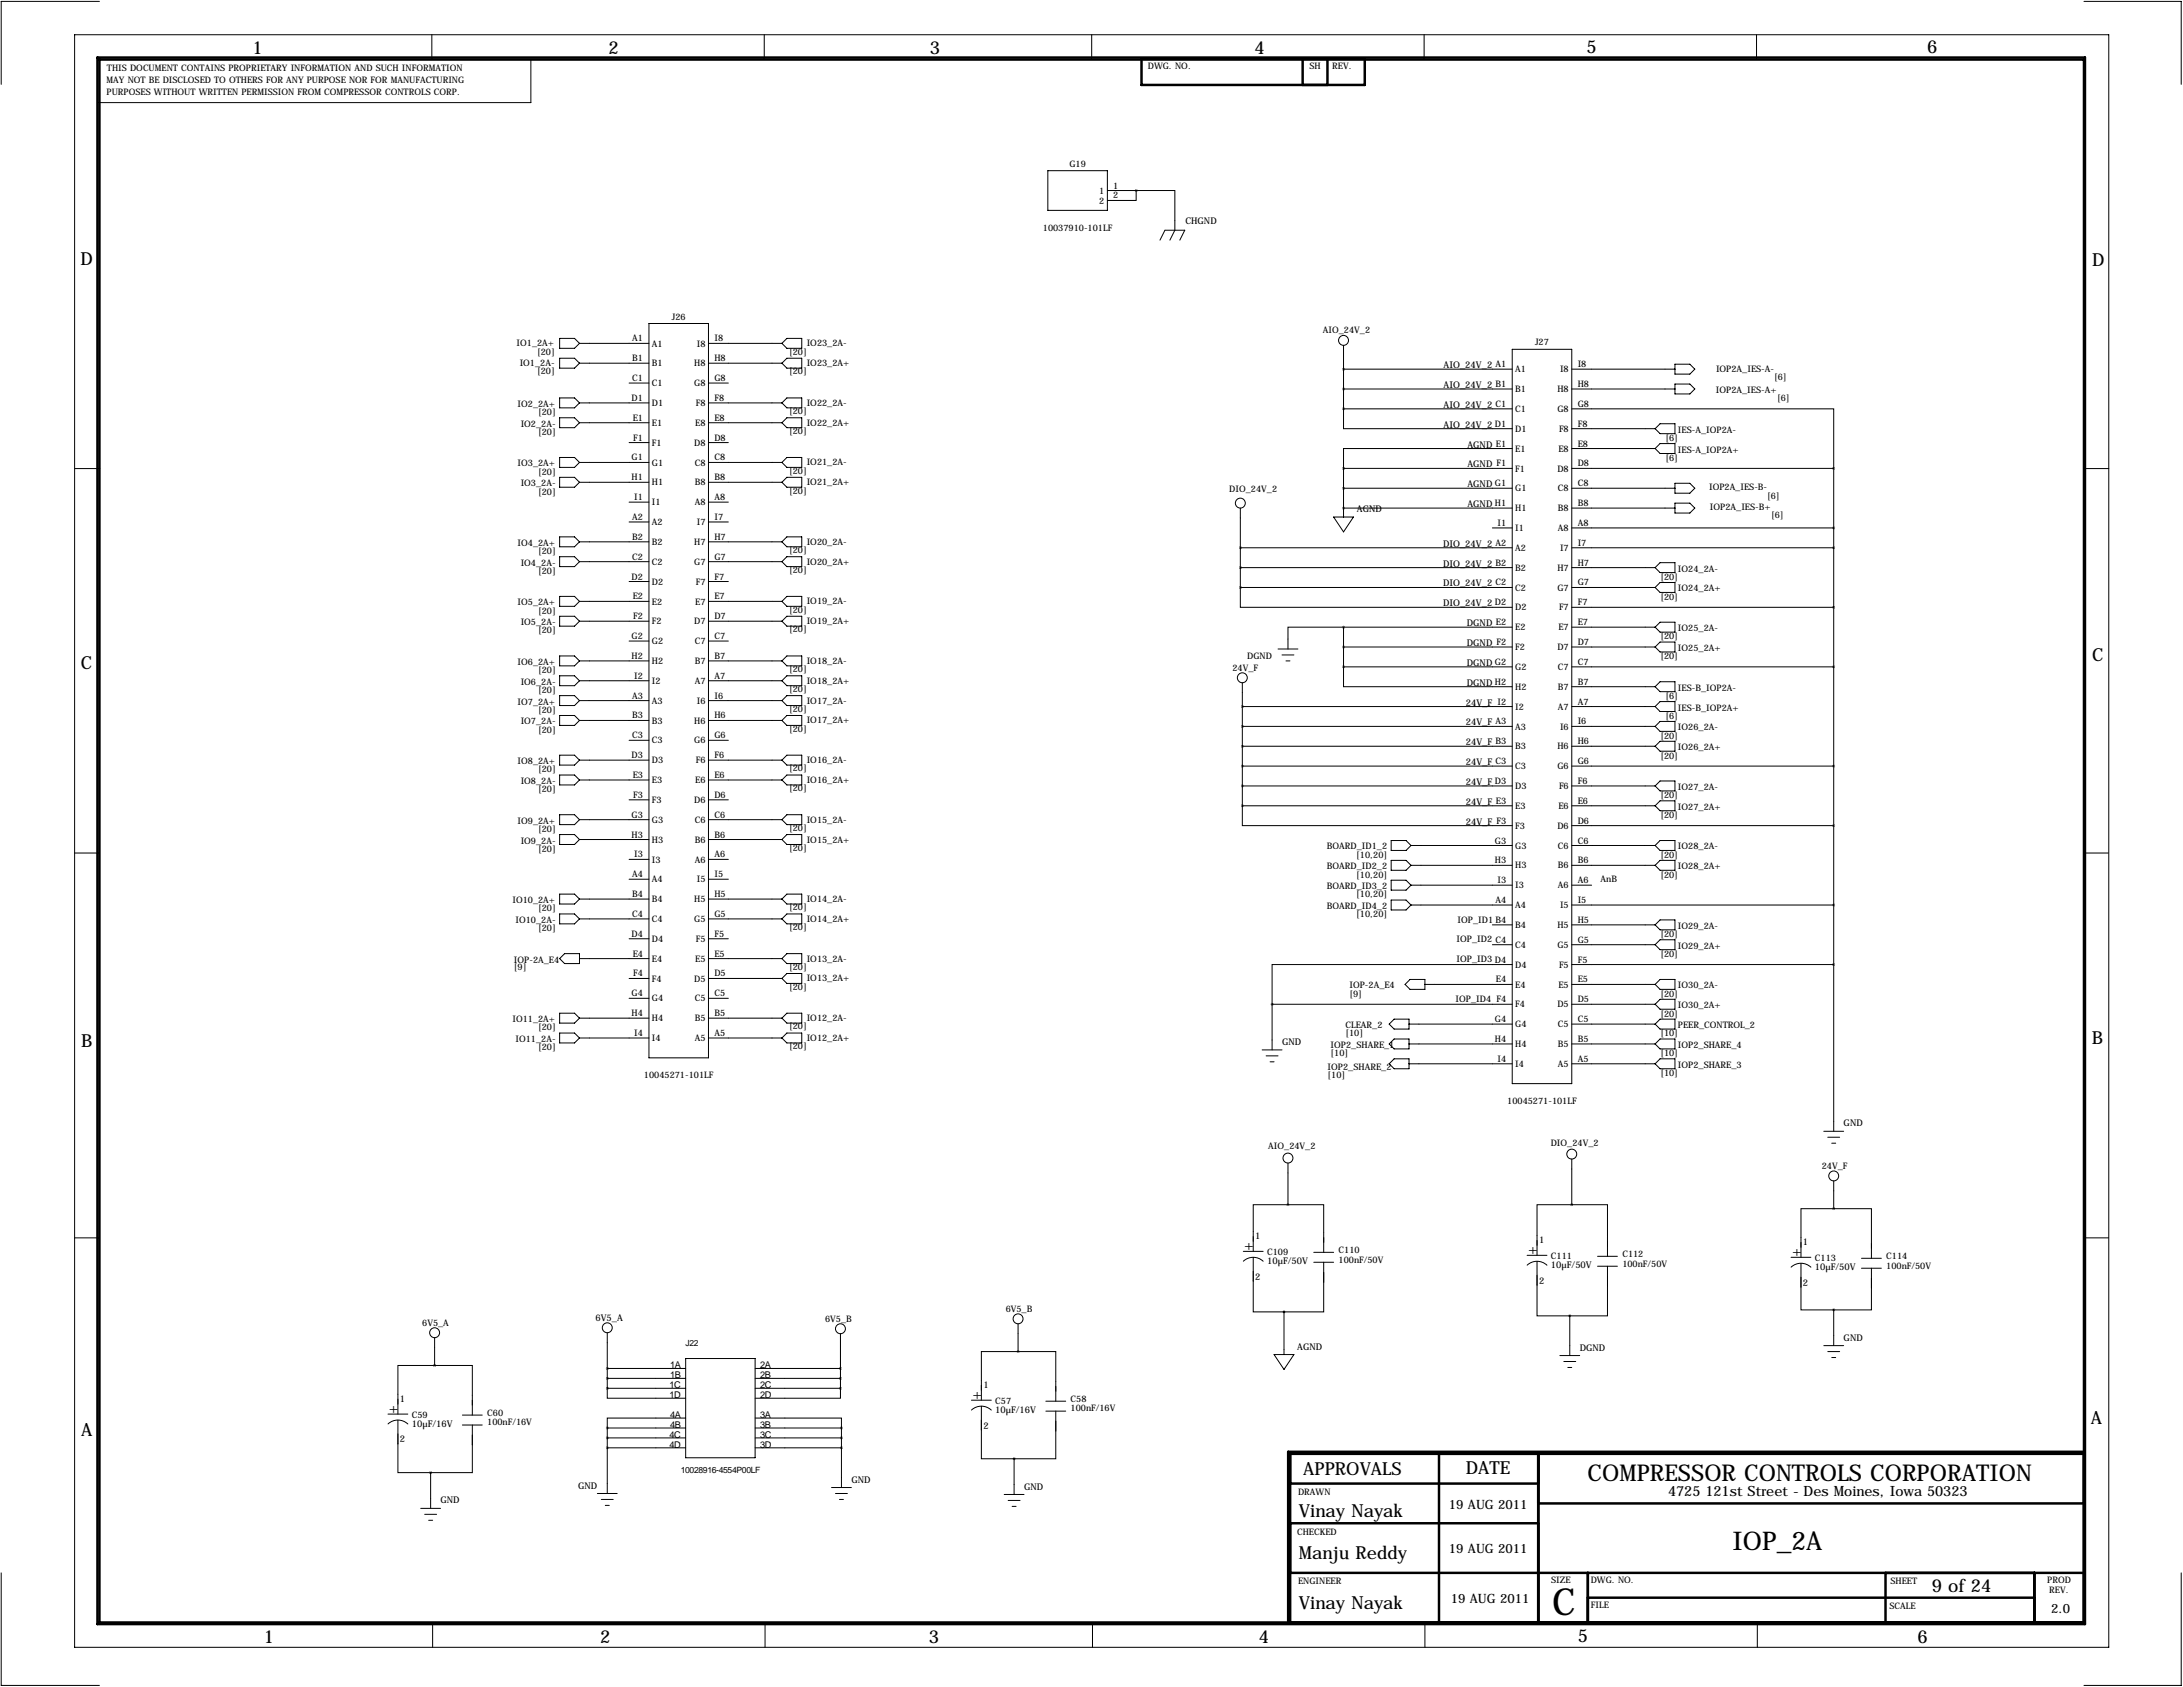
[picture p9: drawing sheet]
<svg xmlns="http://www.w3.org/2000/svg" width="559mm" height="432mm" viewBox="0 0 559 432" stroke-linecap="round" stroke-linejoin="round" font-family="sans-serif">
<defs><g id="words">
<text font-size="9.6" x="397.3" y="413.5">C</text>
<text font-size="6.6" x="443.5" y="396.7">IOP_2A</text>
<text font-size="5.9" x="406.4" y="379">COMPRESSOR CONTROLS CORPORATION</text>
<g font-size="4.6">
<text x="64.6" y="13.7">1</text>
<text x="155.8" y="13.7">2</text>
<text x="238" y="13.7">3</text>
<text x="321.1" y="13.7">4</text>
<text x="406.1" y="13.5">5</text>
<text x="493.3" y="13.5">6</text>
<text x="20.6" y="67.9">D</text>
<text x="535.6" y="68.1">D</text>
<text x="20.7" y="171.1">C</text>
<text x="535.5" y="169.2">C</text>
<text x="20.8" y="268.1">B</text>
<text x="535.4" y="267.2">B</text>
<text x="535.2" y="364.5">A</text>
<text x="20.8" y="367.5">A</text>
<text x="333.6" y="377.4">APPROVALS</text>
<text x="375.2" y="377.2">DATE</text>
<text x="332.5" y="388.4">Vinay Nayak</text>
<text x="332.5" y="399">Manju Reddy</text>
<text x="494.5" y="407.4">9 of 24</text>
<text x="332.5" y="411.7">Vinay Nayak</text>
<text x="67.5" y="420.6">1</text>
<text x="153.6" y="420.6">2</text>
<text x="237.8" y="420.6">3</text>
<text x="322.2" y="420.5">4</text>
<text x="403.9" y="420.4">5</text>
<text x="490.9" y="420.6">6</text>
</g>
<g font-size="3.6">
<text x="318.5" y="320">+</text>
<text x="391.2" y="321.1">+</text>
<text x="458.7" y="321.6">+</text>
<text x="248.9" y="358.1">+</text>
<text x="99.6" y="361.7">+</text>
<text x="427" y="383">4725 121st Street - Des Moines, Iowa 50323</text>
</g>
<g font-size="3.3">
<text x="370.8" y="386.3">19 AUG 2011</text>
<text x="370.8" y="397.5">19 AUG 2011</text>
<text x="371.3" y="410.2">19 AUG 2011</text>
<text x="525" y="412.7">2.0</text>
</g>
<g font-size="2.4">
<text x="303.4" y="57.4">CHGND</text>
<text x="369.5" y="94.2">AIO_24V_2 A1</text>
<text x="369.5" y="99.3">AIO_24V_2 B1</text>
<text x="369.5" y="104.4">AIO_24V_2 C1</text>
<text x="369.5" y="109.5">AIO_24V_2 D1</text>
<text x="375.6" y="114.6">AGND E1</text>
<text x="375.6" y="119.6">AGND F1</text>
<text x="375.6" y="124.7">AGND G1</text>
<text x="347.3" y="131.1">AGND</text>
<text x="375.6" y="129.8">AGND H1</text>
<text x="369.4" y="140">DIO_24V_2 A2</text>
<text x="369.4" y="145">DIO_24V_2 B2</text>
<text x="369.4" y="150.1">DIO_24V_2 C2</text>
<text x="369.4" y="155.2">DIO_24V_2 D2</text>
<text x="375.5" y="160.3">DGND E2</text>
<text x="375.5" y="165.4">DGND F2</text>
<text x="375.5" y="170.4">DGND G2</text>
<text x="375.5" y="175.5">DGND H2</text>
<text x="375.2" y="180.6">24V_F I2</text>
<text x="375.2" y="185.7">24V_F A3</text>
<text x="375.2" y="190.8">24V_F B3</text>
<text x="375.2" y="195.8">24V_F C3</text>
<text x="375.2" y="200.9">24V_F D3</text>
<text x="375.2" y="206">24V_F E3</text>
<text x="375.2" y="211.1">24V_F F3</text>
<text x="328.2" y="267.5">GND</text>
<text x="471.9" y="288.3">GND</text>
<text x="321.3" y="317.2">1</text>
<text x="324.4" y="323.5">10µF/50V</text>
<text x="394" y="318.3">1</text>
<text x="461.5" y="318.8">1</text>
<text x="321.3" y="327.5">2</text>
<text x="394" y="328.6">2</text>
<text x="397" y="324.5">10µF/50V</text>
<text x="461.5" y="329.1">2</text>
<text x="464.6" y="325">10µF/50V</text>
<text x="152.4" y="338.1">6V5_A</text>
<text x="332.1" y="345.4">AGND</text>
<text x="404.4" y="345.7">DGND</text>
<text x="471.9" y="343.2">GND</text>
<text x="171.5" y="350.3">1A</text>
<text x="171.5" y="352.8">1B</text>
<text x="194.6" y="350.3">2A</text>
<text x="194.6" y="352.8">2B</text>
<text x="102.4" y="358.9">1</text>
<text x="171.4" y="355.3">1C</text>
<text x="171.4" y="357.9">1D</text>
<text x="194.6" y="355.3">2C</text>
<text x="194.6" y="357.9">2D</text>
<text x="251.7" y="355.3">1</text>
<text x="105.4" y="365.1">10µF/16V</text>
<text x="171.5" y="365.5">4B</text>
<text x="171.5" y="363">4A</text>
<text x="194.6" y="363">3A</text>
<text x="194.6" y="365.5">3B</text>
<text x="251.7" y="365.6">2</text>
<text x="254.8" y="361.6">10µF/16V</text>
<text x="102.4" y="369.2">2</text>
<text x="171.4" y="370.6">4D</text>
<text x="171.4" y="368">4C</text>
<text x="194.6" y="368">3C</text>
<text x="194.6" y="370.6">3D</text>
<text x="148" y="381">GND</text>
<text x="217.9" y="379.5">GND</text>
<text x="262.1" y="381.3">GND</text>
<text x="112.8" y="384.8">GND</text>
</g>
<g font-size="2.3">
<text x="293.8" y="17.6">DWG. NO.</text>
<text x="335.2" y="17.7">SH</text>
<text x="341" y="17.7">REV.</text>
<text x="27.3" y="21.1">MAY NOT BE DISCLOSED TO OTHERS FOR ANY PURPOSE NOR FOR MANUFACTURING</text>
<text x="27.4" y="18.3">THIS DOCUMENT CONTAINS PROPRIETARY INFORMATION AND SUCH INFORMATION</text>
<text x="27.3" y="24.2">PURPOSES WITHOUT WRITTEN PERMISSION FROM COMPRESSOR CONTROLS CORP.</text>
<text x="273.7" y="42.7">G19</text>
<text x="281.4" y="49.6">1</text>
<text x="281.4" y="52.1">2</text>
<text x="285" y="48.3">1</text>
<text x="285" y="50.8">2</text>
<text x="266.9" y="59">10037910-101LF</text>
<text x="172" y="81.8">J26</text>
<text x="132.2" y="88.6">IO1_2A+</text>
<text x="161.8" y="87.4">A1</text>
<text x="166.9" y="88.7">A1</text>
<text x="178.4" y="88.7">I8</text>
<text x="182.9" y="87.4">I8</text>
<text x="206.5" y="88.6">IO23_2A-</text>
<text x="338.6" y="85.3">AIO_24V_2</text>
<text x="392.9" y="88.4">J27</text>
<text x="133" y="93.7">IO1_2A-</text>
<text x="137.5" y="90.8">[20]</text>
<text x="137.5" y="95.8">[20]</text>
<text x="161.8" y="92.5">B1</text>
<text x="166.9" y="93.8">B1</text>
<text x="177.7" y="93.8">H8</text>
<text x="182.9" y="92.5">H8</text>
<text x="202" y="95.8">[20]</text>
<text x="202" y="90.8">[20]</text>
<text x="206.5" y="93.7">IO23_2A+</text>
<text x="387.9" y="95.3">A1</text>
<text x="399.3" y="95.3">I8</text>
<text x="403.9" y="94">I8</text>
<text x="439.3" y="95.3">IOP2A_IES-A-</text>
<text x="161.8" y="97.5">C1</text>
<text x="166.9" y="98.9">C1</text>
<text x="177.7" y="98.9">G8</text>
<text x="182.9" y="97.5">G8</text>
<text x="387.9" y="100.4">B1</text>
<text x="398.7" y="100.4">H8</text>
<text x="403.9" y="99.1">H8</text>
<text x="439.2" y="100.6">IOP2A_IES-A+</text>
<text x="454.2" y="97.4">[6]</text>
<text x="132.5" y="104.1">IO2_2A+</text>
<text x="137.8" y="106.3">[20]</text>
<text x="161.7" y="102.6">D1</text>
<text x="162" y="107.7">E1</text>
<text x="166.9" y="103.9">D1</text>
<text x="178.1" y="103.9">F8</text>
<text x="182.9" y="102.6">F8</text>
<text x="182.9" y="107.7">E8</text>
<text x="202" y="106">[20]</text>
<text x="206.5" y="103.9">IO22_2A-</text>
<text x="387.9" y="105.5">C1</text>
<text x="398.7" y="105.5">G8</text>
<text x="403.9" y="104.1">G8</text>
<text x="454.9" y="102.7">[6]</text>
<text x="133.3" y="109.2">IO2_2A-</text>
<text x="137.8" y="111.3">[20]</text>
<text x="162.1" y="112.8">F1</text>
<text x="166.9" y="109">E1</text>
<text x="178" y="109">E8</text>
<text x="182.9" y="112.8">D8</text>
<text x="202" y="111.1">[20]</text>
<text x="206.5" y="109">IO22_2A+</text>
<text x="387.9" y="110.5">D1</text>
<text x="399.1" y="110.5">F8</text>
<text x="403.9" y="109.2">F8</text>
<text x="426.4" y="112.9">[6]</text>
<text x="429.5" y="110.7">IES-A_IOP2A-</text>
<text x="132.5" y="119.4">IO3_2A+</text>
<text x="161.7" y="117.9">G1</text>
<text x="166.9" y="114.1">F1</text>
<text x="166.9" y="119.2">G1</text>
<text x="177.7" y="114.1">D8</text>
<text x="177.8" y="119.2">C8</text>
<text x="182.9" y="117.9">C8</text>
<text x="206.5" y="119.1">IO21_2A-</text>
<text x="387.9" y="115.6">E1</text>
<text x="398.9" y="115.6">E8</text>
<text x="403.9" y="114.3">E8</text>
<text x="403.9" y="119.4">D8</text>
<text x="426.4" y="117.9">[6]</text>
<text x="429.5" y="115.8">IES-A_IOP2A+</text>
<text x="133.3" y="124.5">IO3_2A-</text>
<text x="137.8" y="121.5">[20]</text>
<text x="161.7" y="122.9">H1</text>
<text x="166.9" y="124.3">H1</text>
<text x="177.8" y="124.3">B8</text>
<text x="182.9" y="122.9">B8</text>
<text x="202" y="121.2">[20]</text>
<text x="206.5" y="124.2">IO21_2A+</text>
<text x="314.7" y="126">DIO_24V_2</text>
<text x="387.9" y="120.7">F1</text>
<text x="387.9" y="125.8">G1</text>
<text x="398.7" y="120.7">D8</text>
<text x="398.8" y="125.8">C8</text>
<text x="403.9" y="124.5">C8</text>
<text x="437.5" y="125.5">IOP2A_IES-B-</text>
<text x="137.8" y="126.6">[20]</text>
<text x="162.4" y="128">I1</text>
<text x="166.9" y="129.3">I1</text>
<text x="177.8" y="129.3">A8</text>
<text x="182.9" y="128">A8</text>
<text x="202" y="126.3">[20]</text>
<text x="387.9" y="130.9">H1</text>
<text x="398.8" y="130.9">B8</text>
<text x="403.9" y="129.5">B8</text>
<text x="437.7" y="130.6">IOP2A_IES-B+</text>
<text x="452.4" y="127.6">[6]</text>
<text x="161.8" y="133.1">A2</text>
<text x="166.9" y="134.4">A2</text>
<text x="178.4" y="134.4">I7</text>
<text x="182.9" y="133.1">I7</text>
<text x="383.3" y="134.6">I1</text>
<text x="387.9" y="135.9">I1</text>
<text x="398.8" y="135.9">A8</text>
<text x="403.9" y="134.6">A8</text>
<text x="453.4" y="132.7">[6]</text>
<text x="132.5" y="139.7">IO4_2A+</text>
<text x="137.8" y="141.8">[20]</text>
<text x="161.8" y="138.2">B2</text>
<text x="161.8" y="143.3">C2</text>
<text x="166.9" y="139.5">B2</text>
<text x="177.7" y="139.5">H7</text>
<text x="182.9" y="138.2">H7</text>
<text x="182.9" y="143.3">G7</text>
<text x="202" y="141.6">[20]</text>
<text x="206.5" y="139.4">IO20_2A-</text>
<text x="387.9" y="141">A2</text>
<text x="399.3" y="141">I7</text>
<text x="403.9" y="139.7">I7</text>
<text x="133.3" y="144.8">IO4_2A-</text>
<text x="137.8" y="146.9">[20]</text>
<text x="161.7" y="148.3">D2</text>
<text x="166.9" y="144.6">C2</text>
<text x="166.9" y="149.7">D2</text>
<text x="177.7" y="144.6">G7</text>
<text x="178.1" y="149.7">F7</text>
<text x="182.9" y="148.3">F7</text>
<text x="202" y="146.6">[20]</text>
<text x="206.5" y="144.5">IO20_2A+</text>
<text x="387.9" y="146.1">B2</text>
<text x="398.7" y="146.1">H7</text>
<text x="403.9" y="144.8">H7</text>
<text x="403.9" y="149.9">G7</text>
<text x="425" y="148.4">[20]</text>
<text x="429.5" y="146.3">IO24_2A-</text>
<text x="132.5" y="154.9">IO5_2A+</text>
<text x="162" y="153.4">E2</text>
<text x="166.9" y="154.7">E2</text>
<text x="178" y="154.7">E7</text>
<text x="182.9" y="153.4">E7</text>
<text x="206.5" y="154.7">IO19_2A-</text>
<text x="387.9" y="151.2">C2</text>
<text x="398.7" y="151.2">G7</text>
<text x="403.9" y="154.9">F7</text>
<text x="425" y="153.5">[20]</text>
<text x="429.5" y="151.4">IO24_2A+</text>
<text x="133.3" y="160">IO5_2A-</text>
<text x="137.8" y="157.1">[20]</text>
<text x="162.1" y="158.5">F2</text>
<text x="166.9" y="159.8">F2</text>
<text x="177.7" y="159.8">D7</text>
<text x="182.9" y="158.5">D7</text>
<text x="202" y="161.9">[20]</text>
<text x="202" y="156.8">[20]</text>
<text x="206.5" y="159.8">IO19_2A+</text>
<text x="387.9" y="156.3">D2</text>
<text x="387.9" y="161.3">E2</text>
<text x="398.9" y="161.3">E7</text>
<text x="399.1" y="156.3">F7</text>
<text x="403.9" y="160">E7</text>
<text x="429.5" y="161.5">IO25_2A-</text>
<text x="137.8" y="162.1">[20]</text>
<text x="161.7" y="163.6">G2</text>
<text x="166.9" y="164.9">G2</text>
<text x="177.8" y="164.9">C7</text>
<text x="182.9" y="163.6">C7</text>
<text x="387.9" y="166.4">F2</text>
<text x="398.7" y="166.4">D7</text>
<text x="403.9" y="165.1">D7</text>
<text x="425" y="163.7">[20]</text>
<text x="429.5" y="166.6">IO25_2A+</text>
<text x="132.5" y="170.2">IO6_2A+</text>
<text x="137.8" y="172.3">[20]</text>
<text x="161.7" y="168.7">H2</text>
<text x="162.4" y="173.7">I2</text>
<text x="166.9" y="170">H2</text>
<text x="177.8" y="170">B7</text>
<text x="182.9" y="168.7">B7</text>
<text x="182.9" y="173.7">A7</text>
<text x="202" y="172">[20]</text>
<text x="206.5" y="169.9">IO18_2A-</text>
<text x="315.5" y="171.7">24V_F</text>
<text x="319.3" y="168.7">DGND</text>
<text x="387.9" y="171.5">G2</text>
<text x="398.8" y="171.5">C7</text>
<text x="403.9" y="170.2">C7</text>
<text x="425" y="168.7">[20]</text>
<text x="133.3" y="175.3">IO6_2A-</text>
<text x="137.8" y="177.4">[20]</text>
<text x="161.8" y="178.8">A3</text>
<text x="166.9" y="175.1">I2</text>
<text x="177.8" y="175.1">A7</text>
<text x="182.9" y="178.8">I6</text>
<text x="202" y="177.1">[20]</text>
<text x="206.5" y="175">IO18_2A+</text>
<text x="387.9" y="176.6">H2</text>
<text x="398.8" y="176.6">B7</text>
<text x="403.9" y="175.3">B7</text>
<text x="426.4" y="178.9">[6]</text>
<text x="429.5" y="176.8">IES-B_IOP2A-</text>
<text x="132.5" y="180.3">IO7_2A+</text>
<text x="133.3" y="185.4">IO7_2A-</text>
<text x="137.8" y="182.5">[20]</text>
<text x="161.8" y="183.9">B3</text>
<text x="166.9" y="180.1">A3</text>
<text x="166.9" y="185.2">B3</text>
<text x="177.7" y="185.2">H6</text>
<text x="178.4" y="180.1">I6</text>
<text x="182.9" y="183.9">H6</text>
<text x="202" y="182.2">[20]</text>
<text x="206.5" y="185.2">IO17_2A+</text>
<text x="206.5" y="180.1">IO17_2A-</text>
<text x="387.9" y="181.7">I2</text>
<text x="398.8" y="181.7">A7</text>
<text x="403.9" y="180.3">A7</text>
<text x="403.9" y="185.4">I6</text>
<text x="426.4" y="184">[6]</text>
<text x="429.5" y="181.9">IES-B_IOP2A+</text>
<text x="137.8" y="187.5">[20]</text>
<text x="161.8" y="189">C3</text>
<text x="166.9" y="190.3">C3</text>
<text x="177.7" y="190.3">G6</text>
<text x="182.9" y="189">G6</text>
<text x="202" y="187.3">[20]</text>
<text x="387.9" y="186.7">A3</text>
<text x="387.9" y="191.8">B3</text>
<text x="398.7" y="191.8">H6</text>
<text x="399.3" y="186.7">I6</text>
<text x="403.9" y="190.5">H6</text>
<text x="425" y="189.1">[20]</text>
<text x="429.5" y="186.9">IO26_2A-</text>
<text x="132.5" y="195.6">IO8_2A+</text>
<text x="137.8" y="197.7">[20]</text>
<text x="161.7" y="194.1">D3</text>
<text x="166.9" y="195.4">D3</text>
<text x="178.1" y="195.4">F6</text>
<text x="182.9" y="194.1">F6</text>
<text x="202" y="197.4">[20]</text>
<text x="206.5" y="195.3">IO16_2A-</text>
<text x="387.9" y="196.9">C3</text>
<text x="398.7" y="196.9">G6</text>
<text x="403.9" y="195.6">G6</text>
<text x="425" y="194.1">[20]</text>
<text x="429.5" y="192">IO26_2A+</text>
<text x="133.3" y="200.7">IO8_2A-</text>
<text x="137.8" y="202.8">[20]</text>
<text x="162" y="199.1">E3</text>
<text x="166.9" y="200.5">E3</text>
<text x="178" y="200.5">E6</text>
<text x="182.9" y="199.1">E6</text>
<text x="202" y="202.5">[20]</text>
<text x="206.5" y="200.4">IO16_2A+</text>
<text x="387.9" y="202">D3</text>
<text x="399.1" y="202">F6</text>
<text x="403.9" y="200.7">F6</text>
<text x="429.5" y="202.2">IO27_2A-</text>
<text x="161.7" y="209.3">G3</text>
<text x="162.1" y="204.2">F3</text>
<text x="166.9" y="205.5">F3</text>
<text x="177.7" y="205.5">D6</text>
<text x="182.9" y="204.2">D6</text>
<text x="182.9" y="209.3">C6</text>
<text x="387.9" y="207.1">E3</text>
<text x="398.9" y="207.1">E6</text>
<text x="403.9" y="205.7">E6</text>
<text x="425" y="204.3">[20]</text>
<text x="425" y="209.4">[20]</text>
<text x="429.5" y="207.3">IO27_2A+</text>
<text x="132.5" y="210.8">IO9_2A+</text>
<text x="133.3" y="215.9">IO9_2A-</text>
<text x="137.8" y="212.9">[20]</text>
<text x="161.7" y="214.4">H3</text>
<text x="166.9" y="210.6">G3</text>
<text x="166.9" y="215.7">H3</text>
<text x="177.8" y="210.6">C6</text>
<text x="177.8" y="215.7">B6</text>
<text x="182.9" y="214.4">B6</text>
<text x="202" y="212.7">[20]</text>
<text x="206.5" y="215.6">IO15_2A+</text>
<text x="206.5" y="210.6">IO15_2A-</text>
<text x="382.7" y="215.9">G3</text>
<text x="387.9" y="212.1">F3</text>
<text x="398.7" y="212.1">D6</text>
<text x="403.9" y="210.8">D6</text>
<text x="403.9" y="215.9">C6</text>
<text x="137.8" y="218">[20]</text>
<text x="162.4" y="219.5">I3</text>
<text x="166.9" y="220.8">I3</text>
<text x="177.8" y="220.8">A6</text>
<text x="182.9" y="219.5">A6</text>
<text x="202" y="217.8">[20]</text>
<text x="339.7" y="217.4">BOARD_ID1_2</text>
<text x="347.2" y="219.5">[10,20]</text>
<text x="382.7" y="221">H3</text>
<text x="387.9" y="217.2">G3</text>
<text x="398.8" y="217.2">C6</text>
<text x="403.9" y="221">B6</text>
<text x="425" y="219.5">[20]</text>
<text x="429.5" y="217.4">IO28_2A-</text>
<text x="161.8" y="224.5">A4</text>
<text x="166.9" y="225.9">A4</text>
<text x="178.4" y="225.9">I5</text>
<text x="182.9" y="224.5">I5</text>
<text x="339.7" y="222.5">BOARD_ID2_2</text>
<text x="339.7" y="227.6">BOARD_ID3_2</text>
<text x="347.2" y="224.6">[10,20]</text>
<text x="383.3" y="226.1">I3</text>
<text x="387.9" y="222.3">H3</text>
<text x="387.9" y="227.4">I3</text>
<text x="398.8" y="222.3">B6</text>
<text x="398.8" y="227.4">A6</text>
<text x="403.9" y="226.1">A6</text>
<text x="409.7" y="225.8">AnB</text>
<text x="425" y="224.6">[20]</text>
<text x="429.5" y="222.5">IO28_2A+</text>
<text x="131.2" y="231.1">IO10_2A+</text>
<text x="137.8" y="233.3">[20]</text>
<text x="161.8" y="229.6">B4</text>
<text x="166.9" y="230.9">B4</text>
<text x="177.7" y="230.9">H5</text>
<text x="182.9" y="229.6">H5</text>
<text x="202" y="233">[20]</text>
<text x="206.5" y="230.9">IO14_2A-</text>
<text x="339.7" y="232.7">BOARD_ID4_2</text>
<text x="347.2" y="229.7">[10,20]</text>
<text x="382.8" y="231.1">A4</text>
<text x="387.9" y="232.5">A4</text>
<text x="399.3" y="232.5">I5</text>
<text x="403.9" y="231.1">I5</text>
<text x="132" y="236.2">IO10_2A-</text>
<text x="137.8" y="238.3">[20]</text>
<text x="161.7" y="239.8">D4</text>
<text x="161.8" y="234.7">C4</text>
<text x="166.9" y="236">C4</text>
<text x="177.7" y="236">G5</text>
<text x="182.9" y="234.7">G5</text>
<text x="182.9" y="239.8">F5</text>
<text x="202" y="238.1">[20]</text>
<text x="206.5" y="236">IO14_2A+</text>
<text x="347.2" y="234.8">[10,20]</text>
<text x="373.1" y="236.2">IOP_ID1 B4</text>
<text x="387.9" y="237.5">B4</text>
<text x="398.7" y="237.5">H5</text>
<text x="403.9" y="236.2">H5</text>
<text x="425" y="239.9">[20]</text>
<text x="429.5" y="237.7">IO29_2A-</text>
<text x="162" y="244.9">E4</text>
<text x="166.9" y="241.1">D4</text>
<text x="178.1" y="241.1">F5</text>
<text x="182.9" y="244.9">E5</text>
<text x="372.9" y="241">IOP_ID2 C4</text>
<text x="387.9" y="242.6">C4</text>
<text x="398.7" y="242.6">G5</text>
<text x="403.9" y="241.3">G5</text>
<text x="425" y="244.9">[20]</text>
<text x="429.5" y="242.8">IO29_2A+</text>
<text x="131.6" y="246.4">IOP-2A_E4</text>
<text x="131.6" y="248.2">[9]</text>
<text x="162.1" y="249.9">F4</text>
<text x="166.9" y="246.2">E4</text>
<text x="166.9" y="251.2">F4</text>
<text x="177.7" y="251.2">D5</text>
<text x="178" y="246.2">E5</text>
<text x="182.9" y="249.9">D5</text>
<text x="202" y="248.2">[20]</text>
<text x="206.5" y="251.2">IO13_2A+</text>
<text x="206.5" y="246.1">IO13_2A-</text>
<text x="372.9" y="246.1">IOP_ID3 D4</text>
<text x="382.9" y="251.5">E4</text>
<text x="387.9" y="247.7">D4</text>
<text x="399.1" y="247.7">F5</text>
<text x="403.9" y="246.4">F5</text>
<text x="403.9" y="251.5">E5</text>
<text x="161.7" y="255">G4</text>
<text x="166.9" y="256.3">G4</text>
<text x="177.8" y="256.3">C5</text>
<text x="182.9" y="255">C5</text>
<text x="202" y="253.3">[20]</text>
<text x="345.4" y="253">IOP-2A_E4</text>
<text x="345.4" y="255.1">[9]</text>
<text x="372.6" y="256.5">IOP_ID4 F4</text>
<text x="387.9" y="252.8">E4</text>
<text x="387.9" y="257.9">F4</text>
<text x="398.7" y="257.9">D5</text>
<text x="398.9" y="252.8">E5</text>
<text x="403.9" y="256.5">D5</text>
<text x="425" y="255.1">[20]</text>
<text x="429.5" y="253">IO30_2A-</text>
<text x="131.2" y="261.6">IO11_2A+</text>
<text x="137.8" y="263.7">[20]</text>
<text x="161.7" y="260.1">H4</text>
<text x="166.9" y="261.4">H4</text>
<text x="177.8" y="261.4">B5</text>
<text x="182.9" y="260.1">B5</text>
<text x="202" y="263.5">[20]</text>
<text x="206.5" y="261.4">IO12_2A-</text>
<text x="344.4" y="263.1">CLEAR_2</text>
<text x="382.7" y="261.6">G4</text>
<text x="387.9" y="262.9">G4</text>
<text x="398.8" y="262.9">C5</text>
<text x="403.9" y="261.6">C5</text>
<text x="425" y="260.2">[20]</text>
<text x="429.5" y="258.1">IO30_2A+</text>
<text x="429.5" y="263.1">PEER_CONTROL_2</text>
<text x="132" y="266.7">IO11_2A-</text>
<text x="137.8" y="268.8">[20]</text>
<text x="162.4" y="265.2">I4</text>
<text x="166.9" y="266.5">I4</text>
<text x="177.8" y="266.5">A5</text>
<text x="182.9" y="265.2">A5</text>
<text x="202" y="268.6">[20]</text>
<text x="206.5" y="266.4">IO12_2A+</text>
<text x="340.6" y="268.2">IOP2_SHARE_1</text>
<text x="344.4" y="265.3">[10]</text>
<text x="382.7" y="266.7">H4</text>
<text x="387.9" y="268">H4</text>
<text x="398.8" y="268">B5</text>
<text x="403.9" y="266.7">B5</text>
<text x="425" y="265.3">[10]</text>
<text x="429.5" y="268.2">IOP2_SHARE_4</text>
<text x="164.8" y="275.9">10045271-101LF</text>
<text x="339.9" y="273.8">IOP2_SHARE_2</text>
<text x="339.9" y="275.9">[10]</text>
<text x="340.6" y="270.3">[10]</text>
<text x="383.3" y="271.8">I4</text>
<text x="387.9" y="273.1">I4</text>
<text x="398.8" y="273.1">A5</text>
<text x="403.9" y="271.8">A5</text>
<text x="425" y="270.3">[10]</text>
<text x="425" y="275.4">[10]</text>
<text x="429.5" y="273.3">IOP2_SHARE_3</text>
<text x="385.8" y="282.5">10045271-101LF</text>
<text x="397" y="293.4">DIO_24V_2</text>
<text x="324.6" y="294.1">AIO_24V_2</text>
<text x="466.4" y="299.2">24V_F</text>
<text x="324.4" y="321.3">C109</text>
<text x="342.6" y="320.8">C110</text>
<text x="342.6" y="323.2">100nF/50V</text>
<text x="397" y="322.3">C111</text>
<text x="415.3" y="321.8">C112</text>
<text x="464.6" y="322.8">C113</text>
<text x="482.9" y="322.3">C114</text>
<text x="415.3" y="324.2">100nF/50V</text>
<text x="482.9" y="324.7">100nF/50V</text>
<text x="257.4" y="335.8">6V5_B</text>
<text x="108.1" y="339.3">6V5_A</text>
<text x="211.2" y="338.3">6V5_B</text>
<text x="254.8" y="359.4">C57</text>
<text x="274.1" y="358.9">C58</text>
<text x="105.4" y="363">C59</text>
<text x="124.7" y="362.5">C60</text>
<text x="124.7" y="364.8">100nF/16V</text>
<text x="274.1" y="361.3">100nF/16V</text>
<text x="332.3" y="382.8">DRAWN</text>
<text x="332" y="392.9">CHECKED</text>
<text x="332.3" y="405.4">ENGINEER</text>
<text x="397.1" y="405.1">SIZE</text>
<text x="407.2" y="405.1">DWG. NO.</text>
<text x="483.9" y="405.4">SHEET</text>
<text x="524.1" y="405.1">PROD</text>
<text x="524.6" y="407.7">REV.</text>
<text x="407.2" y="411.5">FILE</text>
<text x="483.7" y="411.7">SCALE</text>
</g>
<g font-size="2.2">
<text x="175.5" y="344.4">J22</text>
<text x="174.2" y="376.9">10028916-4554P00LF</text>
</g>
</g></defs>
<g fill="none" stroke="#000" stroke-width=".26">
<path d="M19.1 8.9h520.7v412.7h-520.7zM25.5 .4h-25.2v21.2M110.5 8.9v6.3M143.1 15.2h-7.2v11.1h-110.9M195.6 8.9v6.3M279.5 8.9v6.3M364.5 8.9v6.3M449.6 8.9v6.3M533.5 .4h24.8v21.2M268.2 43.7h15.3v10.1h-15.3zM283.5 48.8h7.3M290.8 48.8v2.5h-7.3"/>
<path d="M290.8 48.8h9.9v10.1l-1.2 2.6M296.9 61.5l1.3-2.6h5.1l-1.3 2.6M143.3 86.6h3.8l1.2 1.3-1.2 1.3h-3.8zM143.3 91.7h3.8l1.2 1.3-1.2 1.2h-3.8zM148.3 87.9h17.8M148.3 93h17.8M161 98h5.1M166.1 82.8h15.3v188h-15.3zM181.4 87.9h18.8M181.4 93h18.8M181.4 98h5M200.2 87.9l1.2-1.3h3.8v2.6h-3.8z"/>
<path d="M201.4 91.7h3.8v2.5h-3.8l-1.2-1.2zM343.9 94.5h43.2M343.9 99.6h43.2M343.9 88.4v16.2M387.1 89.4h15.2v188h-15.2zM402.3 94.5h26.5M402.3 99.6h26.5M428.8 93.2h3.8l1.2 1.3-1.2 1.3h-3.8zM428.8 98.3h3.8l1.2 1.3-1.2 1.2h-3.8zM19.2 119.9h6.4M143.3 101.9h3.8l1.2 1.2-1.2 1.3h-3.8zM143.3 106.9h3.8l1.2 1.3-1.2 1.3h-3.8z"/>
<path d="M143.3 117.1h3.8l1.2 1.3-1.2 1.2h-3.8zM148.3 103.1h17.8M148.3 108.2h17.8M148.3 118.4h17.8M161 113.3h5.1M181.4 103.1h18.8M181.4 108.2h18.8M181.4 113.3h5M181.4 118.4h18.8M200.2 108.2l1.2-1.3h3.8v2.6h-3.8zM201.4 101.9h3.8v2.5h-3.8l-1.2-1.3zM201.4 117.1h3.8v2.5h-3.8l-1.2-1.2z"/>
<path d="M343.9 104.6v5.1h43.2M343.9 104.6h43.2M343.9 119.9h43.2M343.9 119.9v12.4M387.1 114.8h-43.2v5.1M402.3 104.6h67.1v15.3M402.3 109.7h21.4M402.3 114.8h21.4M402.3 119.9h67.1M423.7 109.7l1.2-1.2h3.9v2.5h-3.9zM423.7 114.8l1.2-1.3h3.9v2.6h-3.9zM469.4 119.9v169.7"/>
<path d="M533.4 119.9h6.4M143.3 122.2h3.8l1.2 1.2-1.2 1.3h-3.8zM143.3 137.4h3.8l1.2 1.3-1.2 1.3h-3.8zM148.3 123.4h17.8M148.3 138.7h17.8M161 128.5h5.1M161 133.6h5.1M181.4 123.4h18.8M181.4 128.5h5M181.4 133.6h5M181.4 138.7h18.8M200.2 123.4l1.2-1.2h3.8v2.5h-3.8z"/>
<path d="M200.2 138.7l1.2-1.3h3.8v2.6h-3.8zM317.5 130v20.4M341.4 132.3h5.1l-2.6 3.8zM343.9 125h43.2M343.9 130h43.2M382 135.1h5.1M402.3 125h26.5M402.3 130h26.5M402.3 135.1h67.1M428.8 123.7h3.8l1.2 1.3-1.2 1.2h-3.8zM428.8 128.8h3.8l1.2 1.2-1.2 1.3h-3.8zM143.3 142.5h3.8l1.2 1.3-1.2 1.2h-3.8z"/>
<path d="M143.3 152.7h3.8l1.2 1.2-1.2 1.3h-3.8zM143.3 157.7h3.8l1.2 1.3-1.2 1.3h-3.8zM148.3 143.8h17.8M148.3 153.9h17.8M148.3 159h17.8M161 148.8h5.1M181.4 143.8h18.8M181.4 148.8h5M181.4 153.9h18.8M181.4 159h18.8M200.2 159l1.2-1.3h3.8v2.6h-3.8zM201.4 142.5h3.8v2.5h-3.8l-1.2-1.2z"/>
<path d="M201.4 152.7h3.8v2.5h-3.8l-1.2-1.3zM317.5 150.4v5h69.6M317.5 140.2h69.6M317.5 145.3h69.6M317.5 150.4h69.6M402.3 140.2h67.1M402.3 145.3h21.4M402.3 150.4h21.4M402.3 155.4h67.1M423.7 145.3l1.2-1.3h3.9v2.6h-3.9zM423.7 150.4l1.2-1.3h3.9v2.5h-3.9zM143.3 167.9h3.8l1.2 1.3-1.2 1.2h-3.8z"/>
<path d="M143.3 173h3.8l1.2 1.2-1.2 1.3h-3.8zM143.3 178.1h3.8l1.2 1.2-1.2 1.3h-3.8zM148.3 169.2h17.8M148.3 174.2h17.8M148.3 179.3h17.8M161 164.1h5.1M181.4 164.1h5M181.4 169.2h18.8M181.4 174.2h18.8M181.4 179.3h18.8M200.2 174.2l1.2-1.2h3.8v2.5h-3.8zM201.4 167.9h3.8v2.5h-3.8l-1.2-1.2z"/>
<path d="M201.4 178.1h3.8v2.5h-3.8l-1.2-1.3zM318 174.8v31.4M327.2 166.1h5M328.2 167.6h3M329.2 169.2h1M343.9 170.7v5.1h43.2M343.9 160.5h-14.2v5.6M343.9 160.5h43.2M343.9 165.6h43.2M343.9 170.7h43.2M343.9 160.5v10.2M402.3 160.5h21.4"/>
<path d="M402.3 165.6h21.4M402.3 170.7h67.1M402.3 175.8h21.4M423.7 160.5l1.2-1.2h3.9v2.5h-3.9zM423.7 165.6l1.2-1.3h3.9v2.6h-3.9zM423.7 175.8l1.2-1.3h3.9v2.5h-3.9zM143.3 183.1h3.8l1.2 1.3-1.2 1.3h-3.8zM143.3 193.3h3.8l1.2 1.3-1.2 1.2h-3.8zM143.3 198.4h3.8l1.2 1.2-1.2 1.3h-3.8zM148.3 184.4h17.8M148.3 194.6h17.8M148.3 199.6h17.8"/>
<path d="M161 189.5h5.1M181.4 184.4h18.8M181.4 189.5h5M181.4 194.6h18.8M181.4 199.6h18.8M200.2 184.4l1.2-1.3h3.8v2.6h-3.8zM200.2 199.6l1.2-1.2h3.8v2.5h-3.8zM201.4 193.3h3.8v2.5h-3.8l-1.2-1.2zM318 180.8h69.1M318 185.9h69.1M318 191h69.1M318 196.1h69.1"/>
<path d="M402.3 180.8h21.4M402.3 185.9h21.4M402.3 191h21.4M402.3 196.1h67.1M423.7 180.8l1.2-1.2h3.9v2.5h-3.9zM423.7 185.9l1.2-1.2h3.9v2.5h-3.9zM423.7 191l1.2-1.3h3.9v2.6h-3.9zM19 218.3h6.5M143.3 208.5h3.8l1.2 1.3-1.2 1.3h-3.8zM143.3 213.6h3.8l1.2 1.3-1.2 1.3h-3.8zM148.3 209.8h17.8M148.3 214.9h17.8"/>
<path d="M161 204.7h5.1M161 220h5.1M181.4 204.7h5M181.4 209.8h18.8M181.4 214.9h18.8M181.4 220h5M200.2 209.8l1.2-1.3h3.8v2.6h-3.8zM200.2 214.9l1.2-1.3h3.8v2.6h-3.8zM318 206.2v5.1h69.1M318 201.2h69.1M318 206.2h69.1M356.1 215.1h3.8l1.3 1.3-1.3 1.3h-3.8z"/>
<path d="M361.2 216.4h25.9M402.3 201.2h21.4M402.3 206.2h21.4M402.3 211.3h67.1M402.3 216.4h21.4M423.7 201.2l1.2-1.3h3.9v2.5h-3.9zM423.7 206.2l1.2-1.2h3.9v2.5h-3.9zM423.7 216.4l1.2-1.3h3.9v2.6h-3.9zM533.3 218.3h6.4M143.3 228.9h3.8l1.2 1.2-1.2 1.3h-3.8zM143.3 233.9h3.8l1.2 1.3-1.2 1.3h-3.8zM148.3 230.1h17.8"/>
<path d="M148.3 235.2h17.8M161 225h5.1M181.4 225h5M181.4 230.1h18.8M181.4 235.2h18.8M200.2 235.2l1.2-1.3h3.8v2.6h-3.8zM201.4 228.9h3.8v2.5h-3.8l-1.2-1.3zM356.1 220.2h3.8l1.3 1.3-1.3 1.3h-3.8zM356.1 225.3h3.8l1.3 1.3-1.3 1.2h-3.8zM356.1 230.4h3.8l1.3 1.2-1.3 1.3h-3.8zM361.2 221.5h25.9M361.2 226.6h25.9"/>
<path d="M361.2 231.6h25.9M382 236.7h5.1M402.3 221.5h21.4M402.3 226.6h5.1M402.3 231.6h67.1M402.3 236.7h21.4M423.7 221.5l1.2-1.3h3.9v2.6h-3.9zM423.7 236.7l1.2-1.2h3.9v2.5h-3.9zM143.3 259.3h3.8l1.2 1.3-1.2 1.3h-3.8zM144.5 244.1h3.8v2.5h-3.8l-1.2-1.2zM148.3 245.4h17.8M161 240.3h5.1"/>
<path d="M161 250.4h5.1M161 255.5h5.1M181.4 240.3h5M181.4 245.4h18.8M181.4 250.4h18.8M181.4 255.5h5M200.2 245.4l1.2-1.3h3.8v2.5h-3.8zM200.2 250.4l1.2-1.2h3.8v2.5h-3.8zM325.6 257h61.5M325.6 257v11.7M359.7 252l1.2-1.3h3.8v2.5h-3.8zM364.7 252h22.4"/>
<path d="M382 241.8h5.1M387.1 246.9h-61.5v10.1M402.3 241.8h21.4M402.3 246.9h67.1M402.3 252h21.4M402.3 257h21.4M423.7 252l1.2-1.3h3.9v2.5h-3.9zM423.7 241.8l1.2-1.3h3.9v2.6h-3.9zM423.7 257l1.2-1.2h3.9v2.5h-3.9zM143.3 264.4h3.8l1.2 1.3-1.2 1.3h-3.8zM148.3 260.6h17.8M148.3 265.7h17.8"/>
<path d="M181.4 260.6h18.8M181.4 265.7h18.8M200.2 260.6l1.2-1.3h3.8v2.6h-3.8zM200.2 265.7l1.2-1.3h3.8v2.6h-3.8zM323.1 268.7h5.1M324.1 270.3h3.1M325.1 271.8h1M356.9 260.9h3.8v2.5h-3.8l-1.3-1.3zM356.9 265.9h3.8v2.6h-3.8l-1.3-1.3zM356.9 271h3.8v2.6h-3.8l-1.3-1.3zM360.7 262.1h26.4M360.7 267.2h26.4"/>
<path d="M360.7 272.3h26.4M402.3 262.1h21.4M402.3 267.2h21.4M402.3 272.3h21.4M423.7 262.1l1.2-1.2h3.9v2.5h-3.9zM423.7 267.2l1.2-1.3h3.9v2.6h-3.9zM423.7 272.3l1.2-1.3h3.9v2.6h-3.9zM329.7 297.7v10.7M402.3 296.7v11.7M466.9 289.6h5M467.9 291.1h3M468.9 292.6h1"/>
<path d="M19 316.8h6.5M329.7 308.4h-8.9v11.9M329.7 308.4h9.1v12.1M402.3 308.4h-8.9v12.9M402.3 308.4h9.2v13.2M469.4 309.4h-8.4v12.4M469.4 309.4h9.6v12.7M469.4 302.3v7.1M533.3 316.8h6.4M260.6 338.8v7.1M318.3 320.3h5M318.3 322.8a3.7 3.7 0 0 1 5 0"/>
<path d="M320.8 321.8v14h7.9M328.7 335.8v10.9M336.3 320.5h5.1M336.3 323.1h5.1M338.8 323.1v12.7h-10.1M390.9 321.3h5.1M390.9 323.8a3.7 3.7 0 0 1 5.1 0M393.4 322.8v14h8.4M401.8 336.8v10.2M408.9 321.6h5.1M408.9 324.1h5.1M411.5 324.1v12.7h-9.7"/>
<path d="M458.5 321.8h5M458.5 324.3a3.7 3.7 0 0 1 5.1 .1M461 323.3v12h8.4M469.4 335.3v9.1M476.5 322.1h5.1M476.5 324.6h5.1M479 324.6v10.7h-9.6M111.3 349.5h-9.4v12.4M111.3 349.5h9.6v12.7M111.3 342.4v7.1M155.4 355.3v2.6h20.1M155.4 350.3h20.1"/>
<path d="M155.4 352.8h20.1M155.4 355.3h20.1M155.4 341.1v14.2M175.5 347.7h17.8v25.4h-17.8zM193.3 350.3h21.8M193.3 352.8h21.8M193.3 355.3h21.8M215.1 355.3v2.6h-21.8M215.1 341.4v13.9M248.7 358.4h5M251.2 359.9v13.5h8.4M260.6 345.9h-9.4v12.5"/>
<path d="M260.6 345.9h9.7v12.7M267.7 358.6h5.1M326.1 346.7h5.1l-2.5 3.8zM399.3 347h5.1M400.3 348.5h3.1M401.3 350h1M466.9 344.4h5M467.9 345.9h3M468.9 347.5h1M99.3 361.9h5.1M99.3 364.5a3.7 3.7 0 0 1 5.1 0M101.9 363.5v13.4h8.3"/>
<path d="M110.2 376.9v9.2M118.4 362.2h5M118.4 364.7h5M120.9 364.7v12.2h-10.7M155.4 370.6h20.1M155.4 365.5h20.1M155.4 368h20.1M155.4 365.5v16.8M175.5 363h-20.1v2.5M193.3 363h22.1v2.5M193.3 370.6h22.1M193.3 365.5h22.1"/>
<path d="M193.3 368h22.1M215.4 365.5v15.2M248.7 360.9a3.7 3.7 0 0 1 5 0M259.6 373.4v9.1M267.7 361.2h5.1M270.3 361.2v12.2h-10.7M107.7 386.1h5.1M108.7 387.6h3.1M109.7 389.1h1M152.9 382.3h5.1M153.9 383.8h3.1M154.9 385.3h1.1"/>
<path d="M212.9 380.7h5M213.9 382.3h3M214.9 383.8h1M257 382.5h5.1M258.1 384h3M259.1 385.6h1M.3 402.6v28.8h25.2M110.7 415.3v6.3M195.8 415.3v6.3M279.7 415.3v6.3M364.7 415.3v6.3M449.8 415.3v6.3"/>
<path d="M558.3 402.6v28.8h-24.8"/>
<circle cx="343.9" cy="87.1" r="1.27"/>
<circle cx="317.5" cy="128.8" r="1.27"/>
<circle cx="318" cy="173.5" r="1.27"/>
<circle cx="329.7" cy="296.4" r="1.27"/>
<circle cx="402.3" cy="295.4" r="1.27"/>
<circle cx="469.4" cy="301" r="1.27"/>
<circle cx="155.4" cy="339.9" r="1.27"/>
<circle cx="260.6" cy="337.6" r="1.27"/>
<circle cx="111.3" cy="341.1" r="1.27"/>
<circle cx="215.1" cy="340.1" r="1.27"/>
</g>
<g fill="none" stroke="#000" stroke-width=".63">
<path d="M24.9 14.7h508.8v401h-508.8zM25.5 15.2h508v400.1h-508zM292.2 15h57.2v6.7h-57.2zM333.5 21.7v-6.7h6.3v6.7M330.3 379.7h63.5M368.4 372.1v43.2M393.8 372.1v43.2M533.5 372.1h-203.2v43.2M533.5 371.6h-203.8v43.7M330.3 389.9h63.5M393.8 384.8h139.7M330.3 402.6h203.2"/>
<path d="M406.5 402.6v12.7M406.5 408.9h114.3M482.7 402.6v12.7M520.8 402.6v12.7"/>
</g>
<path d="M110.2 376.9a.05 .05 0 0 0 .1 0 .05 .05 0 0 0-.1 0zM111.2 349.5a.05 .05 0 0 0 .1 0 .05 .05 0 0 0-.1 0zM401.8 336.8a.05 .05 0 0 0 .1 0 .05 .05 0 0 0-.1 0zM402.3 308.4a.05 .05 0 0 0 .1 0 .05 .05 0 0 0-.1 0zM325.6 257a.05 .05 0 0 0 .1 0 .05 .05 0 0 0-.1 0zM290.8 48.8a.05 .05 0 0 0 .1 0 .05 .05 0 0 0-.1 0zM155.4 350.3a.05 .05 0 0 0 .1 0 .05 .05 0 0 0-.1 0zM155.4 355.3a.05 .05 0 0 0 .1 0 .05 .05 0 0 0-.1 0zM155.4 352.8a.05 .05 0 0 0 .1 0 .05 .05 0 0 0-.1 0zM215.1 350.3a.05 .05 0 0 0 .1 0 .05 .05 0 0 0-.1 0zM215.1 352.8a.05 .05 0 0 0 .1 0 .05 .05 0 0 0-.1 0zM215.1 355.3a.05 .05 0 0 0 .1 0 .05 .05 0 0 0-.1 0zM155.4 365.5a.05 .05 0 0 0 .1 0 .05 .05 0 0 0-.1 0zM155.4 368a.05 .05 0 0 0 .1 0 .05 .05 0 0 0-.1 0zM155.4 370.6a.05 .05 0 0 0 .1 0 .05 .05 0 0 0-.1 0z" fill="#000" stroke="#000" stroke-width=".63"/>
<use href="#words"/>
</svg>
